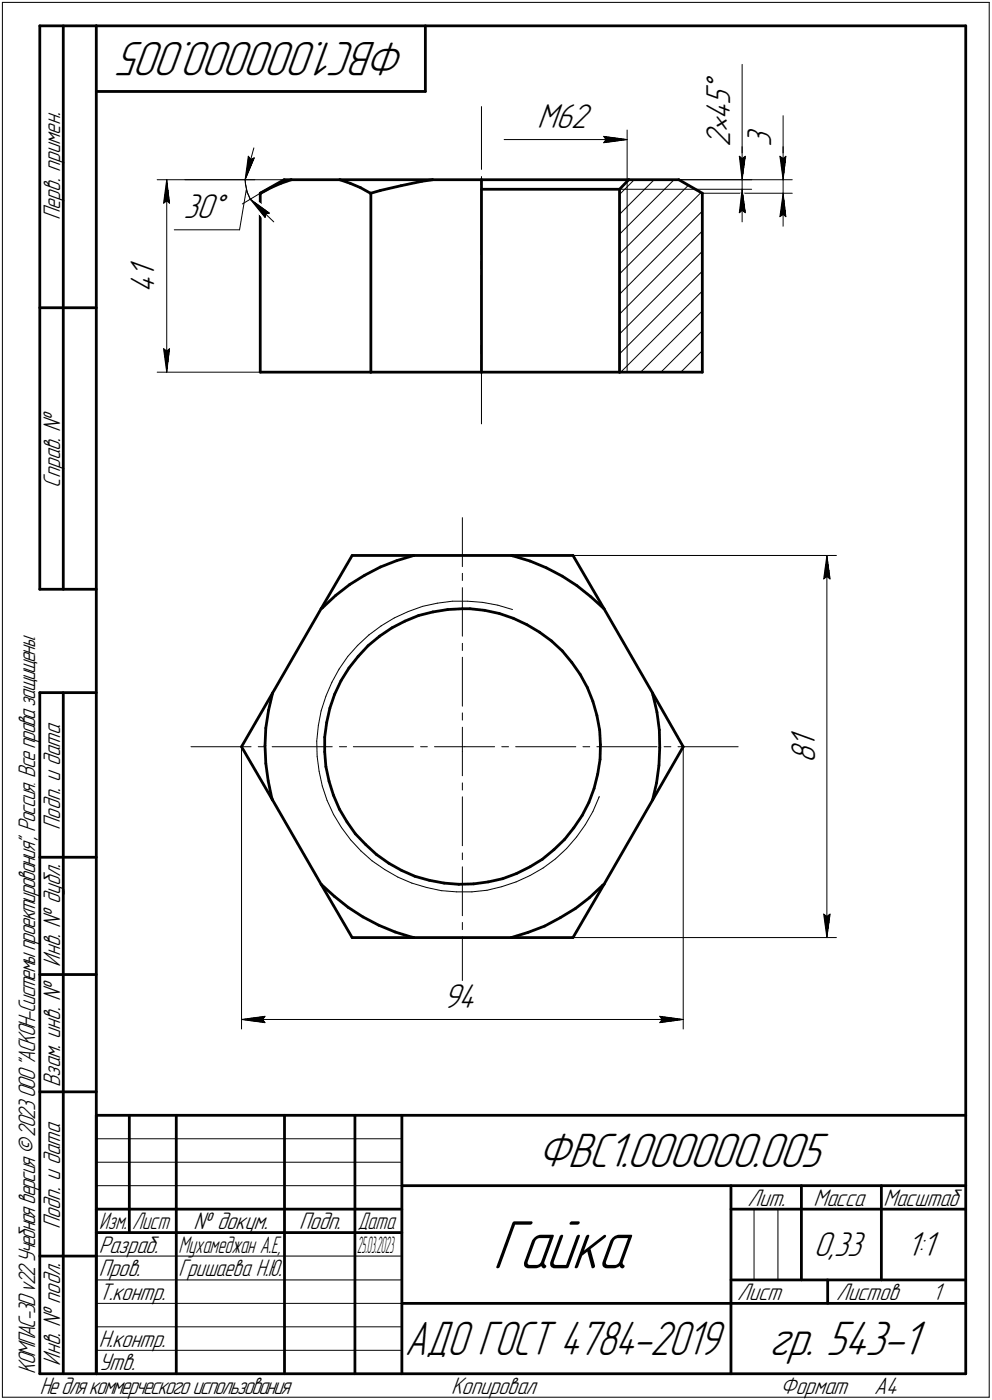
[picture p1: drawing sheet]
<svg xmlns="http://www.w3.org/2000/svg" width="211mm" height="298mm" viewBox="0 0 211 298" stroke-linecap="round" stroke-linejoin="round" font-family="sans-serif">
<defs><g id="words">
<text font-size="15.6" x="104.8" y="270.1">Гайка</text>
<g font-size="10.9">
<text x="86.7" y="9" transform="rotate(-180 86.7 9)">ФВС1.000000.005</text>
<text x="114.3" y="248.5">ФВС1.000000.005</text>
<text x="163.7" y="288.5">гр. 543-1</text>
</g>
<text font-size="10.8" x="86.1" y="288.5">АД0 ГОСТ 4784-2019</text>
<text font-size="8.5" x="155.4" y="19.6" transform="rotate(-90 155.4 19.6)">Å</text>
<g font-size="7.8">
<text x="155.4" y="22.4" transform="rotate(-90 155.4 22.4)">5</text>
<text x="114.3" y="27.2">M62</text>
<text x="155.4" y="28.1" transform="rotate(-90 155.4 28.1)">•</text>
<text x="155.4" y="25.6" transform="rotate(-90 155.4 25.6)">4</text>
<text x="155.4" y="31.3" transform="rotate(-90 155.4 31.3)">2</text>
<text x="164.1" y="31.3" transform="rotate(-90 164.1 31.3)">3</text>
<text x="39" y="46.4">30Å</text>
<text x="32.9" y="59.1" transform="rotate(-90 32.9 59.1)">1</text>
<text x="32.9" y="62.3" transform="rotate(-90 32.9 62.3)">4</text>
<text x="173.4" y="159.3" transform="rotate(-90 173.4 159.3)">1</text>
<text x="173.4" y="162.5" transform="rotate(-90 173.4 162.5)">8</text>
<text x="94.3" y="214.5">94</text>
<text x="173.2" y="267.5">0,33</text>
<text x="192.9" y="267.5">1:1</text>
</g>
<g font-size="5.4">
<text x="12.8" y="46.9" transform="rotate(-90 12.8 46.9)">Перв. примен.</text>
<text x="12.8" y="103.8" transform="rotate(-90 12.8 103.8)">Справ. !</text>
<text x="12.8" y="176.7" transform="rotate(-90 12.8 176.7)">Подп. и дата</text>
<text x="12.8" y="205.8" transform="rotate(-90 12.8 205.8)">Инв. ! дубл.</text>
<text x="12.8" y="231.6" transform="rotate(-90 12.8 231.6)">Взам. инв. !</text>
<text x="159.1" y="256.8">Лит.</text>
<text x="173.1" y="256.8">Масса</text>
<text x="188" y="256.8">Масштаб</text>
<text x="12.8" y="261.7" transform="rotate(-90 12.8 261.7)">Подп. и дата</text>
<text x="41.2" y="261.8">! докум.</text>
<text x="63.6" y="261.8">Подп.</text>
<text x="21" y="266.8">Разраб.</text>
<text x="21" y="271.8">Пров.</text>
<text x="38" y="271.8">Гришаева Н.Ю.</text>
<text x="21" y="276.8">Т.контр.</text>
<text x="156.9" y="276.8">Лист</text>
<text x="177.9" y="276.8">Листов</text>
<text x="198.4" y="276.8">1</text>
<text x="21" y="286.8">Н.контр.</text>
<text x="7.5" y="292.5" transform="rotate(-90 7.5 292.5)">КОМПАС-3Dv22Учебнаяверсия©2023ООО&quot;АСКОН-Системыпроектирования&quot;, Россия. Всеправазащищены.</text>
<text x="12.8" y="290.8" transform="rotate(-90 12.8 290.8)">Инв. ! подл.</text>
<text x="21" y="291.8">Утв.</text>
<text x="8.5" y="296.7">Недлякоммерческогоиспользования</text>
<text x="96" y="296.8">Копировал</text>
<text x="166" y="296.8">Формат</text>
<text x="186" y="296.8">A4</text>
</g>
<g font-size="5.3">
<text x="21.1" y="261.8">Изм.</text>
<text x="28.1" y="261.8">Лист</text>
<text x="76.1" y="261.8">Дата</text>
<text x="38" y="266.8">Мухамеджан А.Е,</text>
</g>
<g font-size="5.1">
<text x="76" y="266.8">2</text>
<text x="76.9" y="266.8">5.03.2023</text>
</g>
</g></defs>
<g fill="none" stroke="#000" stroke-width=".59">
<path d="M8.5 5.5v120zM8.5 5.5h12zM13.5 5.5v120zM20.5 5.5v287zM20.5 5.5h185zM20.5 19.5h70zM90.5 5.5v14zM205.5 5.5v287zM57.7 40l2.1-1zM59.8 39l2.2-.7zM60.5 38.3h1.5zM62 38.3h10.3z"/>
<path d="M72.3 38.3h19.7zM72.3 38.3l2.2 .7zM74.5 39l2.2 1zM76.7 40l2.1 1.1zM85.3 39.5l4.4-.9zM89.7 38.6l2.3-.3zM92 38.3h10.4zM102.4 38.3h31.4zM102.4 38.3v40.9zM133.8 38.3l-2 2zM133.8 38.3h10.6zM144.4 38.3l5 2.8z"/>
<path d="M55.4 41.1l5.1-2.8zM55.5 41.1h.1M55.4 41.1v38.1zM55.5 41.1l2.2-1.1zM78.8 41.1h.1M78.9 41.1v38.1zM78.9 41.1l2-.5zM80.9 40.6l4.4-1.1zM102.4 40.3h29.4zM131.8 40.3v38.9zM149.4 41.1v38.1zM8.5 65.5h12z"/>
<path d="M55.4 79.2h23.5zM78.9 79.2h23.5zM102.4 79.2h29.4zM131.8 79.2h17.6zM74.9 118.3l-6.6 11.3zM74.9 118.3h13.2zM84.4 119.4l3.7-1.1zM88.1 118.3h20.7zM108.8 118.3l.3 .1zM108.8 118.3h13.1zM109.1 118.4l3.7 1.1zM112.8 119.5l3.4 1.4z"/>
<path d="M121.9 118.3l6.6 11.3zM8.5 125.5h12zM68.3 129.6l.4-.2zM68.3 129.6l-10.3 18zM68.7 129.4l2.7-2.6zM71.4 126.8l3-2.3zM74.4 124.5l3.2-2zM76.2 139.8l-1.9 2.4zM77.6 122.5l3.3-1.8zM78.3 137.5l2.5-2zM78.3 137.5l-2.1 2.3zM80.8 135.5l2.6-1.8z"/>
<path d="M80.9 120.7l3.5-1.3zM83.4 133.7l2.8-1.5zM86.2 132.2l2.9-1.1zM89.1 131.1l3-.8zM92.1 130.3l3.1-.5zM95.2 129.8l3.2-.2zM98.4 129.6h1.6zM100 129.6l3.1 .4zM103.1 130l3.2 .6zM106.3 130.6l2.9 1.1zM109.2 131.7l2.9 1.3zM112.1 133l2.7 1.6z"/>
<path d="M114.8 134.6l2.5 1.9zM116.2 120.9l3.4 1.8zM117.3 136.5l2.3 2.1zM119.6 122.7l3.2 2zM119.6 138.6l2.1 2.5zM122.8 124.7l2.9 2.4zM125.7 127.1l2.8 2.5zM128.5 129.6l10.4 18zM8.5 147.5v145zM8.5 147.5h12zM13.5 147.5v145zM51.4 159l6.6 11.3z"/>
<path d="M56.4 158.7l.2 3.9zM56.6 155l-.2 3.7zM57.1 151.2l-.5 3.8zM58 147.6l-.9 3.6zM58 147.6l-6.6 11.4zM69.1 157v3.1zM69.5 153.8l-.4 3.2zM70.2 150.8l-.7 3zM71.2 147.8l-1 3zM72.6 144.9l-1.4 2.9zM74.3 142.2l-1.7 2.7zM121.7 141.1l1.7 2.5z"/>
<path d="M123.4 143.6l1.6 2.8zM125 146.4l1.2 3zM126.2 149.4l.8 2.9zM127 152.3l.6 3.1zM127.6 155.4l.2 3.2zM127.8 158.6l-.1 3.1zM138.9 147.6v.4zM138.9 147.6l6.5 11.4zM138.9 148l.9 3.6zM139.8 151.6l.5 3.8zM140.3 155.4l.1 3.8zM140.4 159.2l-.2 3.8z"/>
<path d="M145.4 159l-6.5 11.3zM56.6 162.6l.5 3.7zM57.1 166.3l.7 3.6zM57.8 169.9l.2 .4zM58 170.3l10.3 18zM69.1 160.1l.2 3.1zM69.3 163.2l.7 3.2zM70 166.4l1 2.9zM71 169.3l1.2 3zM72.2 172.3l1.6 2.7zM73.8 175l1.8 2.5zM75.6 177.5l2.2 2.3z"/>
<path d="M77.8 179.8l2.3 2.1zM122.1 176.3l-2 2.4zM123.9 173.7l-1.8 2.6zM125.3 170.9l-1.4 2.8zM126.4 167.9l-1.1 3zM127.2 164.8l-.8 3.1zM127.7 161.7l-.5 3.1zM138.9 170.3l-10.4 18zM139.7 166.7l-.8 3.6zM140.2 163l-.5 3.7zM8.5 182.5h12zM68.3 188.3l2.8 2.5z"/>
<path d="M68.3 188.3l6.6 11.3zM71.1 190.8l3 2.4zM74.1 193.2l3.1 2zM74.9 199.6h13.2zM77.2 195.2l3.4 1.8zM80.1 181.9l2.6 1.9zM80.6 197l3.5 1.5zM82.7 183.8l2.7 1.5zM84.1 198.5l3.5 1.1zM85.4 185.3l2.9 1.3zM87.6 199.6h.5zM88.1 199.6h20.7z"/>
<path d="M88.3 186.6l3.1 .9zM91.4 187.5l3.1 .5zM94.5 188l3.1 .3zM97.6 188.3l3.2-.1zM100.8 188.2l3.1-.4zM103.9 187.8l3-.7zM106.9 187.1l3-1.1zM108.8 199.6l3.6-1.1zM108.8 199.6h13.1zM109.9 186l2.9-1.4zM112.4 198.5l3.5-1.3zM112.8 184.6l2.6-1.6z"/>
<path d="M115.4 183l2.5-2.1zM115.9 197.2l3.3-1.8zM117.9 180.9l2.2-2.2zM119.2 195.4l3.2-1.9zM122.4 193.5l3-2.3zM125.4 191.2l2.8-2.6zM128.2 188.6l.3-.3zM128.5 188.3l-6.6 11.3zM8.5 207.5h12zM8.5 232.5h12zM20.5 237.5h185zM20.5 237.5v55z"/>
<path d="M27.5 237.5v25zM37.5 237.5v55zM60.5 237.5v55zM75.5 237.5v55zM85.5 237.5v55zM20.5 257.5h65zM85.5 252.5h120zM155.5 252.5v40zM155.5 257.5h15zM170.5 252.5v20zM170.5 257.5h35zM187.5 252.5v20z"/>
<path d="M8.5 267.5h12zM20.5 262.5h65zM85.5 277.5h70zM155.5 277.5h50zM155.5 272.5h50zM176.1 272.5v5zM8.5 292.5h12zM20.5 292.5h185z"/>
</g>
<g fill="none" stroke="#000" stroke-width=".21">
<path d="M.5 .5v297zM.5 .5h210zM157.9 13.7v19.6zM210.5 .5v297zM33.4 38.3h27.1zM35.5 38.3l.6 5zM35.5 38.3l-.7 5zM35.5 38.3v40.9zM39.4 38.3h14.8zM52.2 38.3v.9zM52.2 39.2l.4 1.7zM52.8 33.3l.5 .7z"/>
<path d="M52.8 33.3l-.6 5zM53.3 34l.8-.4zM54 31.5l-1.8 6.8zM54.1 33.6l-1.9 4.7zM102.4 37.6v1.6zM102.4 22.7v13.4zM107.3 29.7h26.1zM128.4 30.4l5-.7zM128.4 29l.5 .7zM128.4 29l5 .7zM128.9 29.7l-.5 .7zM133.4 38.6v40.6z"/>
<path d="M133.4 27.7v10.9zM144.4 38.3h15.5zM144.4 38.3h24.2zM146.5 39.5l-14.7 14.6zM157.3 33.3l.6 .5zM157.3 33.3l.6 5zM157.9 33.3v5zM157.9 33.8l.7-.5zM157.9 31.2v7.1zM157.9 38.3v2zM158.6 33.3l-.7 5zM165.9 33.3l.7 .5z"/>
<path d="M165.9 33.3l.7 5zM166.6 33.3v5zM166.6 24.6v8.7zM166.6 33.8l.6-.5zM166.6 31.2v7.1zM166.6 38.3v2.8zM167.2 33.3l-.6 5zM34.8 43.3l.7-.5zM35.5 42.8l.6 .5zM37.1 48.9h13.9zM51.6 43.4l3.8-2.3zM52.4 40.4l-1.4 8.5z"/>
<path d="M52.6 40.9l.7 1.5zM53.3 42.4l3.1 3.9zM53.3 42.4l4 3zM53.3 42.4l5 4.8zM56.5 45.6l-.1 .7zM56.5 45.6l.8-.2zM102.4 58.8v13.4zM102.4 55.6v1.6zM102.4 40.7v13.4zM131.8 58.3l17.4-17.3zM131.8 49.9l11.6-11.6zM131.8 45.6l7.4-7.3z"/>
<path d="M131.8 41.4l3.2-3.1zM131.8 40.3h28.1zM149.4 49.2l-17.6 17.7zM149.4 45l-17.6 17.7zM149.4 41.1h19.2zM157.3 45.3l.6-.5zM157.9 40.3l-.6 5zM157.9 44.8l.7 .5zM157.9 40.3l.7 5zM157.9 40.3v6.9zM165.9 46.1l.7-.5zM166.6 41.1l-.7 5z"/>
<path d="M166.6 45.6l.6 .5zM166.6 41.1l.6 5zM166.6 41.1v7.1zM33.4 79.2h22zM34.8 74.3l.7 4.9zM34.8 74.3l.7 .5zM35.5 74.8l.6-.5zM36.1 74.3l-.6 4.9zM102.4 76.8v13.5zM102.4 73.7v1.6zM131.8 75.4l17.6-17.7zM131.8 71.1l17.6-17.6z"/>
<path d="M132.1 79.2l17.3-17.2zM136.3 79.2l13.1-13zM144.9 79.2l4.5-4.5zM149.1 79.2l.3-.3zM149.4 70.4l-8.8 8.8zM98.4 110.2v10.4zM98.4 118.3h79.6zM175.9 118.3l.7 5zM175.9 118.3l-.6 5zM175.9 118.3v81.3zM74 139.8l-1.9 2.7zM76.1 137.4l2.4-2.2z"/>
<path d="M76.1 137.4l-2.1 2.4zM78.5 135.2l2.6-1.9zM81.1 133.3l2.8-1.7zM83.9 131.6l3-1.4zM86.9 130.2l3-1.1zM89.9 129.1l3.1-.7zM93 128.4l3.3-.4zM96.3 128h3.2zM98.4 122.1v1.5zM98.4 125.1v10.4zM98.4 137v1.5zM98.4 140v10.4z"/>
<path d="M99.5 128l3.2 .3zM102.7 128.3l3.2 .6zM105.9 128.9l3.2 .9zM175.3 123.3l.6-.5zM175.9 122.8l.7 .5zM40.6 159h12.8zM51.4 159v60.1zM54.9 159h1.6zM57.9 159h12.8zM67.4 157.8l.1 3.2zM67.7 154.5l-.3 3.3zM68.3 151.4l-.6 3.1z"/>
<path d="M69.3 148.3l-1 3.1zM70.6 145.3l-1.3 3zM72.1 142.5l-1.5 2.8zM72.2 159h1.5zM75.2 159h12.8zM89.5 159h1.4zM92.5 159h6.4zM98.4 151.8v1.5zM98.4 154.9v5.1zM98.9 159h6.3zM106.8 159h1.4zM109.7 159h12.8z"/>
<path d="M124 159h1.5zM127 159h12.8zM141.3 159h1.4zM144.3 159h12.8zM145.4 159v60.1zM67.5 161l.4 3.3zM67.9 164.3l.7 3.1zM68.6 167.4l1 3zM69.6 170.4l1.4 3zM71 173.4l1.6 2.8zM72.6 176.2l2 2.6zM74.6 178.8l2.2 2.4z"/>
<path d="M98.4 169.7v10.4zM98.4 166.7v1.5zM98.4 160v5.2zM122.7 178.2l-2.1 2.5zM124.5 175.6l-1.8 2.6zM126.2 172.8l-1.7 2.8zM127.4 169.8l-1.2 3zM127.5 169.6l-.1 .2zM76.8 181.2l2.4 2.1zM79.2 183.3l2.7 1.9zM81.9 185.2l2.8 1.6zM84.7 186.8l2.9 1.2z"/>
<path d="M87.6 188l3.2 1zM90.8 189l3.1 .7zM93.9 189.7l3.2 .2zM97.1 189.9h3.3zM98.4 199.5v10.3zM98.4 196.4v1.6zM98.4 184.6v10.4zM98.4 181.6v1.4zM98.4 199.6h79.6zM100.4 189.9l3.2-.3zM103.6 189.6l3.2-.8zM106.8 188.8l3-1z"/>
<path d="M109.8 187.8l3-1.4zM112.8 186.4l2.8-1.6zM115.6 184.8l2.6-1.9zM118.2 182.9l2.4-2.2zM175.3 194.6l.6 5zM175.3 194.6l.6 .6zM175.9 195.2l.7-.6zM176.6 194.6l-.7 5zM51.4 217.1l5-.7zM51.4 217.1l5 .7zM51.4 217.1h94zM55.9 217.1l.5 .7z"/>
<path d="M56.4 216.4l-.5 .7zM140.4 217.8l5-.7zM140.4 216.4l.5 .7zM140.4 216.4l5 .7zM140.9 217.1l-.5 .7zM20.5 247.5h65zM20.5 252.5h65zM20.5 242.5h65zM160.4 257.5v15zM165.5 257.5v15zM20.5 267.5h65zM20.5 272.5h65z"/>
<path d="M20.5 277.5h65zM.5 297.5h210zM20.5 282.5h65zM20.5 287.5h65z"/>
</g>
<g fill="#fff" stroke="#fff" stroke-width=".21">
<path d="M27.3 55.2h7.2zM27.3 55.3h7.2zM27.3 55.4h7.2zM27.3 55.5h7.2zM27.3 55.5h7.2zM27.3 55.6h7.2zM27.3 55.7h7.2zM27.3 55.8h7.2zM27.3 55.9h7.2zM27.3 56h7.2zM27.3 56h7.2zM27.3 56.1h7.2zM27.3 56.2h7.2zM27.3 56.3h7.2zM27.3 56.4h7.2zM27.3 56.5h7.2zM27.3 56.6h7.2zM27.3 56.6h7.2zM27.3 56.7h7.2zM27.3 56.8h7.2zM27.3 56.9h7.2zM27.3 57h7.2zM27.3 57.1h7.2zM27.3 57.1h7.2zM27.3 57.2h7.2zM27.3 57.3h7.2zM27.3 57.4h7.2zM27.3 57.5h7.2zM27.3 57.6h7.2zM27.3 57.7h7.2zM27.3 57.7h7.2zM27.3 57.8h7.2zM27.3 57.9h7.2zM27.3 58h7.2zM27.3 58.1h7.2zM27.3 58.2h7.2zM27.3 58.3h7.2zM27.3 58.3h7.2zM27.3 58.4h7.2zM27.3 58.5h7.2zM27.3 58.6h7.2zM27.3 58.7h7.2zM27.3 58.8h7.2zM27.3 58.8h7.2zM27.3 58.9h7.2zM27.3 59h7.2zM27.3 59.1h7.2zM27.3 59.2h7.2zM27.3 59.3h7.2zM27.3 59.4h7.2zM27.3 59.4h7.2zM27.3 59.5h7.2zM27.3 59.6h7.2zM27.3 59.7h7.2zM27.3 59.8h7.2zM27.3 59.9h7.2zM27.3 59.9h7.2zM27.3 60h7.2zM27.3 60.1h7.2zM27.3 60.2h7.2zM27.3 60.3h7.2zM27.3 60.4h7.2zM27.3 60.5h7.2zM27.3 60.5h7.2zM27.3 60.6h7.2zM27.3 60.7h7.2zM27.3 60.8h7.2zM27.3 60.9h7.2zM27.3 61h7.2zM27.3 61h7.2zM27.3 61.1h7.2zM27.3 61.2h7.2zM27.3 61.3h7.2zM27.3 61.4h7.2zM27.3 61.5h7.2zM27.3 61.6h7.2zM27.3 61.6h7.2zM27.3 61.7h7.2zM27.3 61.8h7.2zM27.3 61.9h7.2zM27.3 62h7.2zM27.3 62.1h7.2zM27.3 62.1h7.2zM27.3 62.2h7.2z"/>
<path d="M34.2 73.7h2.5zM34.3 73.8h2.4zM34.3 73.9h2.4zM34.3 74h2.4zM34.3 74.1h2.4zM34.3 74.2h2.4zM34.3 74.3h2.4zM34.3 74.3h2.4zM34.4 74.4h2.2zM34.4 74.5h2.2zM34.4 74.6h2.2zM34.4 74.7h2.2zM34.4 74.8h2.2zM34.4 74.8h2.2zM34.4 74.9h2.2zM34.5 75h2zM34.5 75.1h2zM34.5 75.2h2zM34.5 75.3h2zM34.5 75.4h2zM34.5 75.4h2zM34.5 75.5h2zM34.5 75.6h1.9zM34.5 75.7h1.9zM34.5 75.8h1.9zM34.5 75.9h1.9zM34.5 75.9h1.9zM34.5 76h1.9zM34.5 76.1h1.9zM34.5 76.2h1.9zM34.6 76.3h1.7zM34.6 76.4h1.7zM34.6 76.5h1.7zM34.6 76.5h1.7zM34.6 76.6h1.7zM34.6 76.7h1.7zM34.6 76.8h1.7zM34.7 76.9h1.5zM34.7 77h1.5zM34.7 77h1.5zM34.7 77.1h1.5zM34.7 77.2h1.5zM34.7 77.3h1.5zM34.7 77.4h1.5zM34.7 77.5h1.5zM34.8 77.6h1.4zM34.8 77.6h1.4zM34.9 77.7h1.2zM34.9 77.8h1.2zM35 77.9h1.1zM35 78h1zM35 78.1h1zM35.1 78.1h.8zM35.1 78.2h.8zM35.1 78.3h.8zM35.1 78.4h.7zM35.2 78.5h.6zM35.2 78.6h.6zM35.2 78.7h.5zM35.3 78.7h.4zM35.3 78.8h.3zM35.4 78.9h.2zM35.4 79h.2z"/>
<path d="M35.4 38.5h.2zM35.4 38.6h.2zM35.3 38.7h.3zM35.3 38.8h.4zM35.2 38.9h.5zM35.2 38.9h.6zM35.2 39h.6zM35.1 39.1h.7zM35.1 39.2h.8zM35.1 39.3h.8zM35.1 39.4h.8zM35 39.5h1zM35 39.5h1zM35 39.6h1.1zM34.9 39.7h1.2zM34.9 39.8h1.2zM34.8 39.9h1.4zM34.8 40h1.4zM34.7 40h1.5zM34.7 40.1h1.5zM34.7 40.2h1.5zM34.7 40.3h1.5zM34.7 40.4h1.5zM34.7 40.5h1.5zM34.7 40.6h1.5zM34.7 40.6h1.5zM34.6 40.7h1.7zM34.6 40.8h1.7zM34.6 40.9h1.7zM34.6 41h1.7zM34.6 41.1h1.7zM34.6 41.1h1.7zM34.6 41.2h1.7zM34.5 41.3h1.9zM34.5 41.4h1.9zM34.5 41.5h1.9zM34.5 41.6h1.9zM34.5 41.7h1.9zM34.5 41.7h1.9zM34.5 41.8h1.9zM34.5 41.9h1.9zM34.5 42h2zM34.5 42.1h2zM34.5 42.2h2zM34.5 42.2h2zM34.5 42.3h2zM34.5 42.4h2zM34.5 42.5h2zM34.4 42.6h2.2zM34.4 42.7h2.2zM34.4 42.8h2.2zM34.4 42.8h2.2zM34.4 42.9h2.2zM34.4 43h2.2zM34.4 43.1h2.2zM34.3 43.2h2.4zM34.3 43.3h2.4zM34.3 43.3h2.4zM34.3 43.4h2.4zM34.3 43.5h2.4zM34.3 43.6h2.4zM34.3 43.7h2.4z"/>
<path d="M39 40.6h9.9zM39 40.7h9.9zM39 40.8h9.9zM39 40.9h9.9zM39 41h9.9zM39 41.1h9.9zM39 41.1h9.9zM39 41.2h9.9zM39 41.3h9.9zM39 41.4h9.9zM39 41.5h9.9zM39 41.6h9.9zM39 41.7h9.9zM39 41.7h9.9zM39 41.8h9.9zM39 41.9h9.9zM39 42h9.9zM39 42.1h9.9zM39 42.2h9.9zM39 42.2h9.9zM39 42.3h9.9zM39 42.4h9.9zM39 42.5h9.9zM39 42.6h9.9zM39 42.7h9.9zM39 42.8h9.9zM39 42.8h9.9zM39 42.9h9.9zM39 43h9.9zM39 43.1h9.9zM39 43.2h9.9zM39 43.3h9.9zM39 43.3h9.9zM39 43.4h9.9zM39 43.5h9.9zM39 43.6h9.9zM39 43.7h9.9zM39 43.8h9.9zM39 43.9h9.9zM39 43.9h9.9zM39 44h9.9zM39 44.1h9.9zM39 44.2h9.9zM39 44.3h9.9zM39 44.4h9.9zM39 44.4h9.9zM39 44.5h9.9zM39 44.6h9.9zM39 44.7h9.9zM39 44.8h9.9zM39 44.9h9.9zM39 45h9.9zM39 45h9.9zM39 45.1h9.9zM39 45.2h9.9zM39 45.3h9.9zM39 45.4h9.9zM39 45.5h9.9zM39 45.6h9.9zM39 45.6h9.9zM39 45.7h9.9zM39 45.8h9.9zM39 45.9h9.9zM39 46h9.9zM39 46.1h9.9zM39 46.1h9.9zM39 46.2h9.9zM39 46.3h9.9zM39 46.4h9.9zM39 46.5h9.9zM39 46.6h9.9zM39 46.7h9.9zM39 46.7h9.9zM39 46.8h9.9zM39 46.9h9.9zM39 47h9.9zM39 47.1h9.9zM39 47.2h9.9zM39 47.2h9.9zM39 47.3h9.9zM39 47.4h9.9zM39 47.5h9.9zM39 47.6h9.9zM39 47.7h9.9zM39 47.8h9.9zM39 47.8h9.9z"/>
<path d="M53.3 42.5h.2zM53.3 42.6h.5zM53.4 42.7h.5zM53.4 42.8h.8zM53.5 42.8h.9zM53.5 42.9h1.1zM53.5 43h1.4zM53.6 43.1h1.4zM53.6 43.2h1.6zM53.7 43.3h1.6zM53.7 43.3h1.7zM53.8 43.4h1.7zM53.8 43.5h1.8zM53.8 43.6h1.9zM53.8 43.7h2.1zM53.8 43.8h2.2zM53.9 43.9h2.1zM53.9 43.9h2.3zM54 44h2.3zM54 44.1h2.4zM54 44.2h2.6zM54.1 44.3h2.5zM54.2 44.4h2.5zM54.3 44.4h2.6zM54.4 44.5h2.6zM54.4 44.6h2.7zM54.4 44.7h2.8zM54.5 44.8h2.8zM54.6 44.9h2.8zM54.7 45h2.9zM54.7 45h3zM54.8 45.1h2.9zM54.9 45.2h3zM54.9 45.3h3.1zM55 45.4h3.1zM55 45.5h3zM55.1 45.6h2.8zM55.2 45.6h2.6zM55.3 45.7h2.4zM55.4 45.8h2.3zM55.4 45.9h2.2zM55.5 46h2zM55.5 46.1h1.9zM55.6 46.1h1.7zM55.7 46.2h1.5zM55.7 46.3h1.4zM55.8 46.4h1.3zM55.9 46.5h1.1zM56 46.6h.9zM56 46.7h.8zM56 46.7h.7zM56.1 46.8h.5zM56.2 46.9h.4zM56.3 47h.2z"/>
<path d="M52.5 32.7h.3zM52.5 32.8h.6zM52.5 32.9h.9zM52.5 32.9h1.2zM52.5 33h1.5zM52.5 33.1h1.8zM52.4 33.2h2.2zM52.4 33.3h2.5zM52.4 33.4h2.5zM52.4 33.4h2.5zM52.4 33.5h2.4zM52.4 33.6h2.4zM52.3 33.7h2.4zM52.3 33.8h2.4zM52.3 33.9h2.3zM52.3 34h2.3zM52.3 34h2.3zM52.3 34.1h2.2zM52.2 34.2h2.3zM52.2 34.3h2.2zM52.2 34.4h2.2zM52.2 34.5h2.2zM52.2 34.5h2.2zM52.2 34.6h2.1zM52.2 34.7h2.1zM52.2 34.8h2.1zM52.2 34.9h2zM52.2 35h2zM52.2 35.1h1.9zM52.2 35.1h1.9zM52.2 35.2h1.8zM52.1 35.3h1.9zM52.1 35.4h1.9zM52.1 35.5h1.8zM52.1 35.6h1.8zM52.1 35.6h1.7zM52.1 35.7h1.7zM52 35.8h1.8zM52 35.9h1.8zM52 36h1.7zM52 36.1h1.7zM52 36.2h1.7zM52 36.2h1.6zM51.9 36.3h1.7zM52 36.4h1.5zM52 36.5h1.5zM52 36.6h1.4zM52 36.7h1.4zM52 36.7h1.3zM52 36.8h1.3zM52 36.9h1.3zM52.1 37h1.1zM52.1 37.1h1zM52.1 37.2h1zM52.1 37.3h.9zM52.1 37.3h.8zM52.1 37.4h.7zM52.1 37.5h.6zM52.1 37.6h.6zM52.2 37.7h.5zM52.2 37.8h.4zM52.2 37.8h.3zM52.2 37.9h.3zM52.2 38h.2zM52.2 38.1h.1z"/>
<path d="M149.7 15.7h7.3zM149.7 15.7h7.3zM149.7 15.8h7.3zM149.7 15.9h7.3zM149.7 16h7.3zM149.7 16.1h7.3zM149.7 16.2h7.3zM149.7 16.3h7.3zM149.7 16.3h7.3zM149.7 16.4h7.3zM149.7 16.5h7.3zM149.7 16.6h7.3zM149.7 16.7h7.3zM149.7 16.8h7.3zM149.7 16.8h7.3zM149.7 16.9h7.3zM149.7 17h7.3zM149.7 17.1h7.3zM149.7 17.2h7.3zM149.7 17.3h7.3zM149.7 17.4h7.3zM149.7 17.4h7.3zM149.7 17.5h7.3zM149.7 17.6h7.3zM149.7 17.7h7.3zM149.7 17.8h7.3zM149.7 17.9h7.3zM149.7 17.9h7.3zM149.7 18h7.3zM149.7 18.1h7.3zM149.7 18.2h7.3zM149.7 18.3h7.3zM149.7 18.4h7.3zM149.7 18.5h7.3zM149.7 18.5h7.3zM149.7 18.6h7.3zM149.7 18.7h7.3zM149.7 18.8h7.3zM149.7 18.9h7.3zM149.7 19h7.3zM149.7 19h7.3zM149.7 19.1h7.3zM149.7 19.2h7.3zM149.7 19.3h7.3zM149.7 19.4h7.3zM149.7 19.5h7.3zM149.7 19.6h7.3zM149.7 19.6h7.3zM149.7 19.7h7.3zM149.7 19.8h7.3zM149.7 19.9h7.3zM149.7 20h7.3zM149.7 20.1h7.3zM149.7 20.2h7.3zM149.7 20.2h7.3zM149.7 20.3h7.3zM149.7 20.4h7.3zM149.7 20.5h7.3zM149.7 20.6h7.3zM149.7 20.7h7.3zM149.7 20.7h7.3zM149.7 20.8h7.3zM149.7 20.9h7.3zM149.7 21h7.3zM149.7 21.1h7.3zM149.7 21.2h7.3zM149.7 21.3h7.3zM149.7 21.3h7.3zM149.7 21.4h7.3zM149.7 21.5h7.3zM149.7 21.6h7.3zM149.7 21.7h7.3zM149.7 21.8h7.3zM149.7 21.8h7.3zM149.7 21.9h7.3zM149.7 22h7.3zM149.7 22.1h7.3zM149.7 22.2h7.3zM149.7 22.3h7.3zM149.7 22.4h7.3zM149.7 22.4h7.3zM149.7 22.5h7.3zM149.7 22.6h7.3zM149.7 22.7h7.3zM149.7 22.8h7.3zM149.7 22.9h7.3zM149.7 22.9h7.3zM149.7 23h7.3zM149.7 23.1h7.3zM149.7 23.2h7.3zM149.7 23.3h7.3zM149.7 23.4h7.3zM149.7 23.5h7.3zM149.7 23.5h7.3zM149.7 23.6h7.3zM149.7 23.7h7.3zM149.7 23.8h7.3zM149.7 23.9h7.3zM149.7 24h7.3zM149.7 24h7.3zM149.7 24.1h7.3zM149.7 24.2h7.3zM149.7 24.3h7.3zM149.7 24.4h7.3zM149.7 24.5h7.3zM149.7 24.6h7.3zM149.7 24.6h7.3zM149.7 24.7h7.3zM149.7 24.8h7.3zM149.7 24.9h7.3zM149.7 25h7.3zM149.7 25.1h7.3zM149.7 25.1h7.3zM149.7 25.2h7.3zM149.7 25.3h7.3zM149.7 25.4h7.3zM149.7 25.5h7.3zM149.7 25.6h7.3zM149.7 25.7h7.3zM149.7 25.7h7.3zM149.7 25.8h7.3zM149.7 25.9h7.3zM149.7 26h7.3zM149.7 26.1h7.3zM149.7 26.2h7.3zM149.7 26.2h7.3zM149.7 26.3h7.3zM149.7 26.4h7.3zM149.7 26.5h7.3zM149.7 26.6h7.3zM149.7 26.7h7.3zM149.7 26.8h7.3zM149.7 26.8h7.3zM149.7 26.9h7.3zM149.7 27h7.3zM149.7 27.1h7.3zM149.7 27.2h7.3zM149.7 27.3h7.3zM149.7 27.3h7.3zM149.7 27.4h7.3zM149.7 27.5h7.3zM149.7 27.6h7.3zM149.7 27.7h7.3zM149.7 27.8h7.3zM149.7 27.9h7.3zM149.7 27.9h7.3zM149.7 28h7.3zM149.7 28.1h7.3zM149.7 28.2h7.3zM149.7 28.3h7.3zM149.7 28.4h7.3zM149.7 28.4h7.3zM149.7 28.5h7.3zM149.7 28.6h7.3zM149.7 28.7h7.3zM149.7 28.8h7.3zM149.7 28.9h7.3zM149.7 29h7.3zM149.7 29h7.3zM149.7 29.1h7.3zM149.7 29.2h7.3zM149.7 29.3h7.3zM149.7 29.4h7.3zM149.7 29.5h7.3zM149.7 29.5h7.3zM149.7 29.6h7.3zM149.7 29.7h7.3zM149.7 29.8h7.3zM149.7 29.9h7.3zM149.7 30h7.3zM149.7 30.1h7.3zM149.7 30.1h7.3zM149.7 30.2h7.3zM149.7 30.3h7.3zM149.7 30.4h7.3zM149.7 30.5h7.3zM149.7 30.6h7.3zM149.7 30.6h7.3zM149.7 30.7h7.3zM149.7 30.8h7.3zM149.7 30.9h7.3zM149.7 31h7.3zM149.7 31.1h7.3zM149.7 31.2h7.3z"/>
<path d="M157.8 40.6h.3zM157.8 40.6h.3zM157.8 40.7h.4zM157.7 40.8h.5zM157.7 40.9h.5zM157.6 41h.6zM157.6 41.1h.6zM157.6 41.1h.7zM157.6 41.2h.7zM157.6 41.3h.8zM157.6 41.4h.8zM157.5 41.5h.9zM157.5 41.6h1zM157.4 41.7h1.1zM157.4 41.7h1.2zM157.4 41.8h1.2zM157.3 41.9h1.4zM157.3 42h1.4zM157.2 42.1h1.5zM157.2 42.2h1.5zM157.2 42.2h1.5zM157.2 42.3h1.5zM157.2 42.4h1.5zM157.2 42.5h1.5zM157.2 42.6h1.5zM157.2 42.7h1.5zM157.1 42.8h1.7zM157.1 42.8h1.7zM157.1 42.9h1.7zM157.1 43h1.7zM157.1 43.1h1.7zM157.1 43.2h1.7zM157.1 43.3h1.7zM157.1 43.3h1.8zM157.1 43.4h1.8zM157.1 43.5h1.8zM157.1 43.6h1.8zM157.1 43.7h1.8zM157.1 43.8h1.8zM157.1 43.9h1.8zM157 43.9h1.9zM157 44h2zM157 44.1h2zM157 44.2h2zM157 44.3h2zM157 44.4h2zM157 44.4h2zM157 44.5h2zM156.9 44.6h2.2zM156.9 44.7h2.2zM156.9 44.8h2.2zM156.9 44.9h2.2zM156.9 45h2.2zM156.9 45h2.2zM156.9 45.1h2.2zM156.8 45.2h2.4zM156.8 45.3h2.4zM156.8 45.4h2.4zM156.8 45.5h2.4zM156.8 45.6h2.4zM156.8 45.6h2.4zM156.8 45.7h2.4z"/>
<path d="M156.7 32.8h2.5zM156.8 32.9h2.4zM156.8 32.9h2.4zM156.8 33h2.4zM156.8 33.1h2.4zM156.8 33.2h2.4zM156.8 33.3h2.4zM156.8 33.4h2.4zM156.9 33.4h2.2zM156.9 33.5h2.2zM156.9 33.6h2.2zM156.9 33.7h2.2zM156.9 33.8h2.2zM156.9 33.9h2.2zM156.9 34h2.2zM157 34h2zM157 34.1h2zM157 34.2h2zM157 34.3h2zM157 34.4h2zM157 34.5h2zM157 34.5h2zM157 34.6h1.9zM157.1 34.7h1.8zM157.1 34.8h1.8zM157.1 34.9h1.8zM157.1 35h1.8zM157.1 35.1h1.8zM157.1 35.1h1.8zM157.1 35.2h1.8zM157.1 35.3h1.7zM157.1 35.4h1.7zM157.1 35.5h1.7zM157.1 35.6h1.7zM157.1 35.6h1.7zM157.1 35.7h1.7zM157.1 35.8h1.7zM157.2 35.9h1.5zM157.2 36h1.5zM157.2 36.1h1.5zM157.2 36.2h1.5zM157.2 36.2h1.5zM157.2 36.3h1.5zM157.2 36.4h1.5zM157.2 36.5h1.5zM157.3 36.6h1.4zM157.3 36.7h1.4zM157.4 36.7h1.2zM157.4 36.8h1.2zM157.4 36.9h1.1zM157.5 37h1zM157.5 37.1h.9zM157.6 37.2h.8zM157.6 37.3h.8zM157.6 37.3h.7zM157.6 37.4h.7zM157.6 37.5h.6zM157.6 37.6h.6zM157.7 37.7h.5zM157.7 37.8h.5zM157.8 37.8h.4zM157.8 37.9h.3zM157.8 38h.3z"/>
<path d="M158.5 26.7h7.1zM158.5 26.8h7.1zM158.5 26.8h7.1zM158.5 26.9h7.1zM158.5 27h7.1zM158.5 27.1h7.1zM158.5 27.2h7.1zM158.5 27.3h7.1zM158.5 27.3h7.1zM158.5 27.4h7.1zM158.5 27.5h7.1zM158.5 27.6h7.1zM158.5 27.7h7.1zM158.5 27.8h7.1zM158.5 27.9h7.1zM158.5 27.9h7.1zM158.5 28h7.1zM158.5 28.1h7.1zM158.5 28.2h7.1zM158.5 28.3h7.1zM158.5 28.4h7.1zM158.5 28.4h7.1zM158.5 28.5h7.1zM158.5 28.6h7.1zM158.5 28.7h7.1zM158.5 28.8h7.1zM158.5 28.9h7.1zM158.5 29h7.1zM158.5 29h7.1zM158.5 29.1h7.1zM158.5 29.2h7.1zM158.5 29.3h7.1zM158.5 29.4h7.1zM158.5 29.5h7.1zM158.5 29.5h7.1zM158.5 29.6h7.1zM158.5 29.7h7.1zM158.5 29.8h7.1zM158.5 29.9h7.1zM158.5 30h7.1zM158.5 30.1h7.1zM158.5 30.1h7.1zM158.5 30.2h7.1zM158.5 30.3h7.1zM158.5 30.4h7.1zM158.5 30.5h7.1zM158.5 30.6h7.1zM158.5 30.6h7.1zM158.5 30.7h7.1zM158.5 30.8h7.1zM158.5 30.9h7.1zM158.5 31h7.1zM158.5 31.1h7.1zM158.5 31.2h7.1z"/>
<path d="M165.4 32.8h2.4zM165.4 32.9h2.4zM165.4 32.9h2.4zM165.4 33h2.4zM165.4 33.1h2.4zM165.4 33.2h2.4zM165.4 33.3h2.4zM165.4 33.4h2.4zM165.5 33.4h2.2zM165.5 33.5h2.2zM165.5 33.6h2.2zM165.5 33.7h2.2zM165.5 33.8h2.2zM165.5 33.9h2.2zM165.5 34h2.2zM165.6 34h2zM165.6 34.1h2zM165.6 34.2h2zM165.6 34.3h2zM165.6 34.4h2zM165.6 34.5h2zM165.6 34.5h2zM165.6 34.6h2zM165.7 34.7h1.9zM165.7 34.8h1.9zM165.7 34.9h1.9zM165.7 35h1.9zM165.7 35.1h1.9zM165.7 35.1h1.9zM165.7 35.2h1.9zM165.8 35.3h1.7zM165.8 35.4h1.7zM165.8 35.5h1.7zM165.8 35.6h1.7zM165.8 35.6h1.7zM165.8 35.7h1.7zM165.8 35.8h1.7zM165.9 35.9h1.5zM165.9 36h1.5zM165.9 36.1h1.5zM165.9 36.2h1.5zM165.9 36.2h1.5zM165.9 36.3h1.5zM165.9 36.4h1.5zM165.9 36.5h1.4zM165.9 36.6h1.4zM165.9 36.7h1.4zM166 36.7h1.2zM166 36.8h1.2zM166.1 36.9h1.1zM166.1 37h1zM166.1 37.1h1zM166.2 37.2h.8zM166.2 37.3h.8zM166.3 37.3h.7zM166.3 37.4h.7zM166.4 37.5h.6zM166.4 37.6h.6zM166.4 37.7h.5zM166.5 37.8h.4zM166.5 37.8h.3zM166.5 37.9h.3zM166.5 38h.3z"/>
<path d="M166.5 41.4h.3zM166.5 41.5h.3zM166.5 41.6h.3zM166.5 41.7h.4zM166.4 41.7h.5zM166.4 41.8h.6zM166.4 41.9h.6zM166.3 42h.7zM166.3 42.1h.7zM166.2 42.2h.8zM166.2 42.2h.8zM166.1 42.3h1zM166.1 42.4h1zM166.1 42.5h1.1zM166 42.6h1.2zM166 42.7h1.2zM165.9 42.8h1.4zM165.9 42.8h1.4zM165.9 42.9h1.4zM165.9 43h1.5zM165.9 43.1h1.5zM165.9 43.2h1.5zM165.9 43.3h1.5zM165.9 43.3h1.5zM165.9 43.4h1.5zM165.9 43.5h1.5zM165.8 43.6h1.7zM165.8 43.7h1.7zM165.8 43.8h1.7zM165.8 43.9h1.7zM165.8 43.9h1.7zM165.8 44h1.7zM165.8 44.1h1.7zM165.7 44.2h1.9zM165.7 44.3h1.9zM165.7 44.4h1.9zM165.7 44.4h1.9zM165.7 44.5h1.9zM165.7 44.6h1.9zM165.7 44.7h1.9zM165.6 44.8h2zM165.6 44.9h2zM165.6 45h2zM165.6 45h2zM165.6 45.1h2zM165.6 45.2h2zM165.6 45.3h2zM165.6 45.4h2zM165.5 45.5h2.2zM165.5 45.6h2.2zM165.5 45.6h2.2zM165.5 45.7h2.2zM165.5 45.8h2.2zM165.5 45.9h2.2zM165.5 46h2.2zM165.4 46.1h2.4zM165.4 46.1h2.4zM165.4 46.2h2.4zM165.4 46.3h2.4zM165.4 46.4h2.4zM165.4 46.5h2.4zM165.4 46.6h2.4z"/>
<path d="M114.3 21.6h12.1zM114.3 21.7h12.1zM114.3 21.8h12.1zM114.3 21.8h12.1zM114.3 21.9h12.1zM114.3 22h12.1zM114.3 22.1h12.1zM114.3 22.2h12.1zM114.3 22.3h12.1zM114.3 22.4h12.1zM114.3 22.4h12.1zM114.3 22.5h12.1zM114.3 22.6h12.1zM114.3 22.7h12.1zM114.3 22.8h12.1zM114.3 22.9h12.1zM114.3 22.9h12.1zM114.3 23h12.1zM114.3 23.1h12.1zM114.3 23.2h12.1zM114.3 23.3h12.1zM114.3 23.4h12.1zM114.3 23.5h12.1zM114.3 23.5h12.1zM114.3 23.6h12.1zM114.3 23.7h12.1zM114.3 23.8h12.1zM114.3 23.9h12.1zM114.3 24h12.1zM114.3 24h12.1zM114.3 24.1h12.1zM114.3 24.2h12.1zM114.3 24.3h12.1zM114.3 24.4h12.1zM114.3 24.5h12.1zM114.3 24.6h12.1zM114.3 24.6h12.1zM114.3 24.7h12.1zM114.3 24.8h12.1zM114.3 24.9h12.1zM114.3 25h12.1zM114.3 25.1h12.1zM114.3 25.1h12.1zM114.3 25.2h12.1zM114.3 25.3h12.1zM114.3 25.4h12.1zM114.3 25.5h12.1zM114.3 25.6h12.1zM114.3 25.7h12.1zM114.3 25.7h12.1zM114.3 25.8h12.1zM114.3 25.9h12.1zM114.3 26h12.1zM114.3 26.1h12.1zM114.3 26.2h12.1zM114.3 26.2h12.1zM114.3 26.3h12.1zM114.3 26.4h12.1zM114.3 26.5h12.1zM114.3 26.6h12.1zM114.3 26.7h12.1zM114.3 26.8h12.1zM114.3 26.8h12.1zM114.3 26.9h12.1zM114.3 27h12.1zM114.3 27.1h12.1zM114.3 27.2h12.1zM114.3 27.3h12.1zM114.3 27.3h12.1zM114.3 27.4h12.1zM114.3 27.5h12.1zM114.3 27.6h12.1zM114.3 27.7h12.1zM114.3 27.8h12.1zM114.3 27.9h12.1zM114.3 27.9h12.1zM114.3 28h12.1zM114.3 28.1h12.1zM114.3 28.2h12.1zM114.3 28.3h12.1zM114.3 28.4h12.1zM114.3 28.4h12.1zM114.3 28.5h12.1zM114.3 28.6h12.1z"/>
<path d="M127.9 28.5h.7zM127.9 28.6h1.3zM127.9 28.7h1.9zM127.9 28.8h2.6zM127.9 28.9h3.2zM127.9 29h3.8zM127.9 29h4zM127.9 29.1h4.2zM127.9 29.2h4.3zM127.9 29.3h4.6zM127.9 29.4h4.8zM127.9 29.5h4.9zM127.9 29.5h5.2zM127.9 29.6h5.4zM127.9 29.7h5.5zM127.9 29.8h5.4zM127.9 29.9h5.2zM127.9 30h4.9zM127.9 30.1h4.8zM127.9 30.1h4.6zM127.9 30.2h4.3zM127.9 30.3h4.2zM127.9 30.4h4zM127.9 30.5h3.8zM127.9 30.6h3.1zM127.9 30.6h2.3zM127.9 30.7h1.6zM127.9 30.8h.8z"/>
<path d="M167.8 155.4h7.1zM167.8 155.5h7.1zM167.8 155.6h7.1zM167.8 155.7h7.1zM167.8 155.8h7.1zM167.8 155.9h7.1zM167.8 156h7.1zM167.8 156h7.1zM167.8 156.1h7.1zM167.8 156.2h7.1zM167.8 156.3h7.1zM167.8 156.4h7.1zM167.8 156.5h7.1zM167.8 156.5h7.1zM167.8 156.6h7.1zM167.8 156.7h7.1zM167.8 156.8h7.1zM167.8 156.9h7.1zM167.8 157h7.1zM167.8 157.1h7.1zM167.8 157.1h7.1zM167.8 157.2h7.1zM167.8 157.3h7.1zM167.8 157.4h7.1zM167.8 157.5h7.1zM167.8 157.6h7.1zM167.8 157.6h7.1zM167.8 157.7h7.1zM167.8 157.8h7.1zM167.8 157.9h7.1zM167.8 158h7.1zM167.8 158.1h7.1zM167.8 158.2h7.1zM167.8 158.2h7.1zM167.8 158.3h7.1zM167.8 158.4h7.1zM167.8 158.5h7.1zM167.8 158.6h7.1zM167.8 158.7h7.1zM167.8 158.7h7.1zM167.8 158.8h7.1zM167.8 158.9h7.1zM167.8 159h7.1zM167.8 159.1h7.1zM167.8 159.2h7.1zM167.8 159.3h7.1zM167.8 159.3h7.1zM167.8 159.4h7.1zM167.8 159.5h7.1zM167.8 159.6h7.1zM167.8 159.7h7.1zM167.8 159.8h7.1zM167.8 159.9h7.1zM167.8 159.9h7.1zM167.8 160h7.1zM167.8 160.1h7.1zM167.8 160.2h7.1zM167.8 160.3h7.1zM167.8 160.4h7.1zM167.8 160.4h7.1zM167.8 160.5h7.1zM167.8 160.6h7.1zM167.8 160.7h7.1zM167.8 160.8h7.1zM167.8 160.9h7.1zM167.8 161h7.1zM167.8 161h7.1zM167.8 161.1h7.1zM167.8 161.2h7.1zM167.8 161.3h7.1zM167.8 161.4h7.1zM167.8 161.5h7.1zM167.8 161.5h7.1zM167.8 161.6h7.1zM167.8 161.7h7.1zM167.8 161.8h7.1zM167.8 161.9h7.1zM167.8 162h7.1zM167.8 162.1h7.1zM167.8 162.1h7.1zM167.8 162.2h7.1zM167.8 162.3h7.1zM167.8 162.4h7.1zM167.8 162.5h7.1z"/>
<path d="M175.9 118.5h.2zM175.9 118.6h.2zM175.9 118.7h.3zM175.8 118.8h.4zM175.8 118.9h.4zM175.7 119h.6zM175.7 119h.6zM175.7 119.1h.7zM175.6 119.2h.8zM175.6 119.3h.8zM175.6 119.4h.8zM175.5 119.5h.9zM175.5 119.5h1zM175.4 119.6h1.1zM175.4 119.7h1.2zM175.4 119.8h1.2zM175.3 119.9h1.4zM175.3 120h1.4zM175.3 120.1h1.4zM175.3 120.1h1.5zM175.3 120.2h1.5zM175.3 120.3h1.5zM175.3 120.4h1.5zM175.3 120.5h1.5zM175.3 120.6h1.5zM175.3 120.6h1.5zM175.2 120.7h1.7zM175.2 120.8h1.7zM175.2 120.9h1.7zM175.2 121h1.7zM175.2 121.1h1.7zM175.2 121.2h1.7zM175.2 121.2h1.7zM175.1 121.3h1.9zM175.1 121.4h1.9zM175.1 121.5h1.9zM175.1 121.6h1.9zM175.1 121.7h1.9zM175.1 121.8h1.9zM175.1 121.8h1.9zM175 121.9h2zM175 122h2zM175 122.1h2zM175 122.2h2zM175 122.3h2zM175 122.3h2zM175 122.4h2zM175 122.5h2zM174.9 122.6h2.2zM174.9 122.7h2.2zM174.9 122.8h2.2zM174.9 122.9h2.2zM174.9 122.9h2.2zM174.9 123h2.2zM174.9 123.1h2.2zM174.8 123.2h2.4zM174.8 123.3h2.4zM174.8 123.4h2.4zM174.8 123.4h2.4zM174.8 123.5h2.4zM174.8 123.6h2.4zM174.8 123.7h2.4z"/>
<path d="M174.8 194.1h2.4zM174.8 194.2h2.4zM174.8 194.3h2.4zM174.8 194.4h2.4zM174.8 194.5h2.4zM174.8 194.6h2.4zM174.8 194.6h2.4zM174.8 194.7h2.4zM174.9 194.8h2.2zM174.9 194.9h2.2zM174.9 195h2.2zM174.9 195.1h2.2zM174.9 195.2h2.2zM174.9 195.2h2.2zM174.9 195.3h2.2zM175 195.4h2zM175 195.5h2zM175 195.6h2zM175 195.7h2zM175 195.7h2zM175 195.8h2zM175 195.9h2zM175 196h2zM175.1 196.1h1.9zM175.1 196.2h1.9zM175.1 196.3h1.9zM175.1 196.3h1.9zM175.1 196.4h1.9zM175.1 196.5h1.9zM175.1 196.6h1.9zM175.2 196.7h1.7zM175.2 196.8h1.7zM175.2 196.8h1.7zM175.2 196.9h1.7zM175.2 197h1.7zM175.2 197.1h1.7zM175.2 197.2h1.7zM175.3 197.3h1.5zM175.3 197.4h1.5zM175.3 197.4h1.5zM175.3 197.5h1.5zM175.3 197.6h1.5zM175.3 197.7h1.5zM175.3 197.8h1.5zM175.3 197.9h1.4zM175.3 198h1.4zM175.3 198h1.4zM175.4 198.1h1.2zM175.4 198.2h1.2zM175.4 198.3h1.1zM175.5 198.4h1zM175.5 198.5h.9zM175.6 198.5h.8zM175.6 198.6h.8zM175.6 198.7h.8zM175.7 198.8h.7zM175.7 198.9h.6zM175.7 199h.6zM175.8 199.1h.4zM175.8 199.1h.4zM175.9 199.2h.3zM175.9 199.3h.2zM175.9 199.4h.2z"/>
<path d="M94.3 209h8.2zM94.3 209h8.2zM94.3 209.1h8.2zM94.3 209.2h8.2zM94.3 209.3h8.2zM94.3 209.4h8.2zM94.3 209.5h8.2zM94.3 209.5h8.2zM94.3 209.6h8.2zM94.3 209.7h8.2zM94.3 209.8h8.2zM94.3 209.9h8.2zM94.3 210h8.2zM94.3 210.1h8.2zM94.3 210.1h8.2zM94.3 210.2h8.2zM94.3 210.3h8.2zM94.3 210.4h8.2zM94.3 210.5h8.2zM94.3 210.6h8.2zM94.3 210.7h8.2zM94.3 210.7h8.2zM94.3 210.8h8.2zM94.3 210.9h8.2zM94.3 211h8.2zM94.3 211.1h8.2zM94.3 211.2h8.2zM94.3 211.2h8.2zM94.3 211.3h8.2zM94.3 211.4h8.2zM94.3 211.5h8.2zM94.3 211.6h8.2zM94.3 211.7h8.2zM94.3 211.8h8.2zM94.3 211.8h8.2zM94.3 211.9h8.2zM94.3 212h8.2zM94.3 212.1h8.2zM94.3 212.2h8.2zM94.3 212.3h8.2zM94.3 212.3h8.2zM94.3 212.4h8.2zM94.3 212.5h8.2zM94.3 212.6h8.2zM94.3 212.7h8.2zM94.3 212.8h8.2zM94.3 212.9h8.2zM94.3 212.9h8.2zM94.3 213h8.2zM94.3 213.1h8.2zM94.3 213.2h8.2zM94.3 213.3h8.2zM94.3 213.4h8.2zM94.3 213.4h8.2zM94.3 213.5h8.2zM94.3 213.6h8.2zM94.3 213.7h8.2zM94.3 213.8h8.2zM94.3 213.9h8.2zM94.3 214h8.2zM94.3 214h8.2zM94.3 214.1h8.2zM94.3 214.2h8.2zM94.3 214.3h8.2zM94.3 214.4h8.2zM94.3 214.5h8.2zM94.3 214.5h8.2zM94.3 214.6h8.2zM94.3 214.7h8.2zM94.3 214.8h8.2zM94.3 214.9h8.2zM94.3 215h8.2zM94.3 215.1h8.2zM94.3 215.1h8.2zM94.3 215.2h8.2zM94.3 215.3h8.2zM94.3 215.4h8.2zM94.3 215.5h8.2zM94.3 215.6h8.2zM94.3 215.6h8.2zM94.3 215.7h8.2zM94.3 215.8h8.2zM94.3 215.9h8.2zM94.3 216h8.2z"/>
<path d="M56.3 215.9h.6zM55.7 216h1.2zM55 216.1h1.9zM54.4 216.2h2.5zM53.8 216.2h3.1zM53.2 216.3h3.7zM53 216.4h3.9zM52.8 216.5h4.1zM52.6 216.6h4.3zM52.4 216.7h4.5zM52.2 216.7h4.7zM52 216.8h4.9zM51.8 216.9h5.1zM51.6 217h5.3zM51.4 217.1h5.5zM51.6 217.2h5.3zM51.8 217.3h5.1zM52 217.3h4.9zM52.2 217.4h4.7zM52.4 217.5h4.5zM52.6 217.6h4.3zM52.8 217.7h4.1zM53 217.8h3.9zM53.2 217.8h3.7zM53.9 217.9h3zM54.7 218h2.2zM55.5 218.1h1.4zM56.2 218.2h.7z"/>
<path d="M139.9 215.9h.6zM139.9 216h1.2zM139.9 216.1h1.8zM139.9 216.2h2.5zM139.9 216.2h3.1zM139.9 216.3h3.7zM139.9 216.4h3.9zM139.9 216.5h4.1zM139.9 216.6h4.3zM139.9 216.7h4.5zM139.9 216.7h4.7zM139.9 216.8h4.9zM139.9 216.9h5.1zM139.9 217h5.3zM139.9 217.1h5.5zM139.9 217.2h5.3zM139.9 217.3h5.1zM139.9 217.3h4.9zM139.9 217.4h4.7zM139.9 217.5h4.5zM139.9 217.6h4.3zM139.9 217.7h4.1zM139.9 217.8h3.9zM139.9 217.8h3.7zM139.9 217.9h3zM139.9 218h2.3zM139.9 218.1h1.5zM139.9 218.2h.7z"/>
</g>
<g fill="#000" stroke="#000" stroke-width=".21">
<path d="M35.3 39.5h.2zM35.3 39.6h.2zM35.3 39.7h.2zM35.3 39.8h.2zM35.3 39.9h.2zM35.3 40h.2zM35.3 40h.2zM35.3 40.1h.2zM35.2 40.2h.3zM35.2 40.3h.3zM35.2 40.4h.3zM35.2 40.5h.3zM35.2 40.6h.3zM35.2 40.6h.3zM35.2 40.7h.3zM35.1 40.8h.4zM35.1 40.9h.4zM35.1 41h.4zM35.1 41.1h.4zM35.1 41.1h.4zM35.1 41.2h.4zM35.1 41.3h.4zM35.1 41.4h.4zM35.1 41.5h.4zM35.1 41.6h.4zM35.1 41.7h.4zM35.1 41.7h.4zM35.1 41.8h.4zM35.1 41.9h.4zM35.1 42h.4zM35 42.1h.5zM35 42.2h.5zM35 42.2h.5zM35 42.3h.5zM35 42.4h.5zM35 42.5h.5zM35 42.6h.5zM34.9 42.7h.6zM34.9 42.8h.6zM34.9 42.8h.5zM34.9 42.9h.4zM34.9 43h.2zM34.9 43.1h.2z"/>
<path d="M35.5 39h.1zM35.5 39.1h.1zM35.5 39.2h.1zM35.5 39.3h.1zM35.5 39.4h.1zM35.5 39.5h.1zM35.5 39.5h.1zM35.5 39.6h.1zM35.5 39.7h.2zM35.5 39.8h.2zM35.5 39.9h.2zM35.5 40h.2zM35.5 40h.2zM35.5 40.1h.2zM35.5 40.2h.2zM35.5 40.3h.2zM35.5 40.4h.2zM35.5 40.5h.3zM35.5 40.6h.3zM35.5 40.6h.3zM35.5 40.7h.3zM35.5 40.8h.3zM35.5 40.9h.3zM35.5 41h.3zM35.5 41.1h.3zM35.5 41.1h.4zM35.5 41.2h.4zM35.5 41.3h.4zM35.5 41.4h.4zM35.5 41.5h.4zM35.5 41.6h.4zM35.5 41.7h.4zM35.5 41.7h.4zM35.5 41.8h.4zM35.5 41.9h.5zM35.5 42h.5zM35.5 42.1h.5zM35.5 42.2h.5zM35.5 42.2h.5zM35.5 42.3h.5zM35.5 42.4h.5zM35.5 42.5h.5zM35.5 42.6h.6zM35.5 42.7h.6zM35.5 42.8h.6zM35.6 42.8h.5zM35.7 42.9h.4zM35.8 43h.3zM35.9 43.1h.2z"/>
<path d="M52.8 33.4h.2zM52.8 33.5h.3zM52.8 33.6h.3zM52.8 33.7h.4zM52.8 33.8h.5zM52.8 33.9h.5zM52.7 34h.6zM52.7 34h.6zM52.7 34.1h.6zM52.7 34.2h.6zM52.7 34.3h.6zM52.7 34.4h.6zM52.7 34.5h.6zM52.7 34.5h.6zM52.7 34.6h.5zM52.7 34.7h.5zM52.7 34.8h.5zM52.7 34.9h.4zM52.7 35h.4zM52.7 35.1h.4zM52.7 35.1h.4zM52.6 35.2h.4zM52.6 35.3h.4zM52.6 35.4h.4zM52.6 35.5h.4zM52.6 35.6h.3zM52.6 35.6h.3zM52.6 35.7h.3zM52.5 35.8h.3zM52.5 35.9h.3zM52.5 36h.3zM52.5 36.1h.3zM52.5 36.2h.2zM52.5 36.2h.2zM52.5 36.3h.2zM52.4 36.4h.3zM52.4 36.5h.3zM52.4 36.6h.3zM52.4 36.7h.3zM52.4 36.7h.2zM52.4 36.8h.2zM52.4 36.9h.2zM52.4 37h.2zM52.3 37.1h.2zM52.3 37.2h.2zM52.3 37.3h.2zM52.3 37.3h.2z"/>
<path d="M53.9 33.7h.2zM53.8 33.8h.3zM53.6 33.9h.4zM53.3 34h.7zM53.3 34h.6zM53.3 34.1h.6zM53.3 34.2h.6zM53.3 34.3h.5zM53.3 34.4h.5zM53.3 34.5h.5zM53.3 34.5h.5zM53.2 34.6h.5zM53.2 34.7h.5zM53.2 34.8h.5zM53.1 34.9h.5zM53.1 35h.5zM53.1 35.1h.4zM53.1 35.1h.4zM53 35.2h.5zM53 35.3h.4zM53 35.4h.4zM53 35.5h.3zM52.9 35.6h.4zM52.9 35.6h.4zM52.9 35.7h.4zM52.8 35.8h.5zM52.8 35.9h.4zM52.8 36h.4zM52.8 36.1h.3zM52.7 36.2h.4zM52.7 36.2h.4zM52.7 36.3h.3zM52.7 36.4h.3zM52.7 36.5h.2zM52.7 36.6h.2zM52.7 36.7h.1zM52.6 36.7h.2zM52.6 36.8h.2zM52.6 36.9h.1zM52.6 37h.1zM52.5 37.1h.2zM52.5 37.2h.2zM52.5 37.3h.2zM52.4 37.4h.2z"/>
<path d="M128.5 29.1h.6zM128.6 29.2h1.1zM128.7 29.3h1.7zM128.7 29.4h2.3zM128.8 29.5h2.8zM128.9 29.5h3.3zM128.9 29.6h3.9z"/>
<path d="M128.9 29.7h4.5zM128.9 29.8h3.9zM128.9 29.9h3.3zM128.8 30h2.8zM128.7 30.1h2.3zM128.7 30.1h1.7zM128.6 30.2h1.1zM128.5 30.3h.6z"/>
<path d="M157.4 33.4h.2zM157.4 33.5h.2zM157.4 33.6h.3zM157.4 33.7h.4zM157.4 33.8h.5zM157.4 33.9h.5zM157.4 34h.5zM157.5 34h.4zM157.5 34.1h.4zM157.5 34.2h.4zM157.5 34.3h.4zM157.5 34.4h.4zM157.5 34.5h.4zM157.5 34.5h.4zM157.5 34.6h.4zM157.6 34.7h.3zM157.6 34.8h.3zM157.6 34.9h.3zM157.6 35h.3zM157.6 35.1h.3zM157.6 35.1h.3zM157.6 35.2h.3zM157.6 35.3h.3zM157.6 35.4h.3zM157.6 35.5h.3zM157.6 35.6h.3zM157.6 35.6h.3zM157.6 35.7h.3zM157.6 35.8h.3zM157.6 35.9h.3zM157.6 36h.3zM157.6 36.1h.3zM157.7 36.2h.2zM157.7 36.2h.2zM157.7 36.3h.2zM157.7 36.4h.2zM157.7 36.5h.2zM157.7 36.6h.2zM157.7 36.7h.2zM157.7 36.7h.2zM157.7 36.8h.2z"/>
<path d="M158.4 33.4h.2zM158.2 33.5h.4zM158.2 33.6h.4zM158.1 33.7h.5zM157.9 33.8h.7zM157.9 33.9h.7zM157.9 34h.6zM157.9 34h.6zM157.9 34.1h.6zM157.9 34.2h.6zM157.9 34.3h.6zM157.9 34.4h.6zM157.9 34.5h.6zM157.9 34.5h.5zM157.9 34.6h.5zM157.9 34.7h.5zM157.9 34.8h.5zM157.9 34.9h.5zM157.9 35h.5zM157.9 35.1h.5zM157.9 35.1h.5zM157.9 35.2h.4zM157.9 35.3h.4zM157.9 35.4h.4zM157.9 35.5h.4zM157.9 35.6h.4zM157.9 35.6h.4zM157.9 35.7h.4zM157.9 35.8h.3zM157.9 35.9h.3zM157.9 36h.3zM157.9 36.1h.3zM157.9 36.2h.3zM157.9 36.2h.3zM157.9 36.3h.3zM157.9 36.4h.3zM157.9 36.5h.3zM157.9 36.6h.3zM157.9 36.7h.3zM157.9 36.7h.3zM157.9 36.8h.3zM157.9 36.9h.3zM157.9 37h.3zM157.9 37.1h.2zM157.9 37.2h.2zM157.9 37.3h.2zM157.9 37.3h.2zM157.9 37.4h.2zM157.9 37.5h.2zM157.9 37.6h.2z"/>
<path d="M166 33.4h.2zM166 33.5h.3zM166 33.6h.5zM166 33.7h.5zM166 33.8h.6zM166 33.9h.6zM166.1 34h.5zM166.1 34h.5zM166.1 34.1h.5zM166.1 34.2h.5zM166.1 34.3h.5zM166.1 34.4h.5zM166.1 34.5h.5zM166.2 34.5h.4zM166.2 34.6h.4zM166.2 34.7h.4zM166.2 34.8h.4zM166.2 34.9h.4zM166.2 35h.4zM166.2 35.1h.4zM166.2 35.1h.4zM166.3 35.2h.3zM166.3 35.3h.3zM166.3 35.4h.3zM166.3 35.5h.3zM166.3 35.6h.3zM166.3 35.6h.3zM166.3 35.7h.3zM166.4 35.8h.2zM166.4 35.9h.2zM166.4 36h.2zM166.4 36.1h.2zM166.4 36.2h.2zM166.4 36.2h.2zM166.4 36.3h.2zM166.5 36.4h.1zM166.5 36.5h.1zM166.5 36.6h.1zM166.5 36.7h.1zM166.5 36.7h.1zM166.5 36.8h.1zM166.5 36.9h.1zM166.5 37h.1z"/>
<path d="M167 33.4h.2zM167 33.5h.2zM166.9 33.6h.3zM166.8 33.7h.4zM166.6 33.8h.6zM166.6 33.9h.6zM166.6 34h.6zM166.6 34h.5zM166.6 34.1h.5zM166.6 34.2h.5zM166.6 34.3h.5zM166.6 34.4h.5zM166.6 34.5h.5zM166.6 34.5h.5zM166.6 34.6h.5zM166.6 34.7h.4zM166.6 34.8h.4zM166.6 34.9h.4zM166.6 35h.4zM166.6 35.1h.4zM166.6 35.1h.4zM166.6 35.2h.4zM166.6 35.3h.4zM166.6 35.4h.4zM166.6 35.5h.4zM166.6 35.6h.4zM166.6 35.6h.4zM166.6 35.7h.4zM166.6 35.8h.4zM166.6 35.9h.4zM166.6 36h.4zM166.6 36.1h.4zM166.6 36.2h.3zM166.6 36.2h.3zM166.6 36.3h.3zM166.6 36.4h.3zM166.6 36.5h.3zM166.6 36.6h.3zM166.6 36.7h.3zM166.6 36.7h.3zM166.6 36.8h.3zM166.6 36.9h.2zM166.6 37h.2zM166.6 37.1h.2zM166.6 37.2h.2zM166.6 37.3h.2zM166.6 37.3h.2zM166.6 37.4h.2zM166.6 37.5h.2z"/>
<path d="M53.7 42.9h.1zM53.8 43h.1zM53.8 43.1h.2zM53.9 43.2h.2zM54 43.3h.2zM54 43.3h.3zM54.1 43.4h.3zM54.2 43.5h.2zM54.3 43.6h.2zM54.4 43.7h.2zM54.4 43.8h.3zM54.4 43.9h.4zM54.5 43.9h.4zM54.6 44h.3zM54.7 44.1h.3zM54.7 44.2h.4zM54.8 44.3h.4zM54.9 44.4h.4zM54.9 44.4h.5zM55 44.5h.5zM55 44.6h.5zM55.1 44.7h.5zM55.2 44.8h.5zM55.3 44.9h.5zM55.4 45h.5zM55.4 45h.6zM55.5 45.1h.5zM55.5 45.2h.6zM55.6 45.3h.6zM55.7 45.4h.6zM55.7 45.5h.7zM55.8 45.6h.7zM55.9 45.6h.6zM56 45.7h.5zM56 45.8h.5zM56 45.9h.5zM56.1 46h.4zM56.2 46.1h.3zM56.3 46.1h.2z"/>
<path d="M53.8 42.9h.2zM53.9 43h.2zM54 43.1h.2zM54.1 43.2h.3zM54.2 43.3h.2zM54.3 43.3h.3zM54.4 43.4h.3zM54.4 43.5h.4zM54.5 43.6h.4zM54.6 43.7h.4zM54.7 43.8h.4zM54.8 43.9h.5zM54.9 43.9h.5zM54.9 44h.6zM55 44.1h.6zM55.1 44.2h.6zM55.2 44.3h.7zM55.3 44.4h.7zM55.4 44.4h.6zM55.5 44.5h.7zM55.5 44.6h.8zM55.6 44.7h.9zM55.7 44.8h.9zM55.8 44.9h.8zM55.9 45h.9zM56 45h.9zM56 45.1h1zM56.1 45.2h1zM56.2 45.3h1zM56.3 45.4h1zM56.4 45.5h.5z"/>
<path d="M157.7 41.7h.2zM157.7 41.8h.2zM157.7 41.9h.2zM157.7 42h.2zM157.7 42.1h.2zM157.7 42.2h.2zM157.7 42.2h.2zM157.7 42.3h.2zM157.7 42.4h.2zM157.6 42.5h.3zM157.6 42.6h.3zM157.6 42.7h.3zM157.6 42.8h.3zM157.6 42.8h.3zM157.6 42.9h.3zM157.6 43h.3zM157.6 43.1h.3zM157.6 43.2h.3zM157.6 43.3h.3zM157.6 43.3h.3zM157.6 43.4h.3zM157.6 43.5h.3zM157.6 43.6h.3zM157.6 43.7h.3zM157.6 43.8h.3zM157.6 43.9h.3zM157.5 43.9h.4zM157.5 44h.4zM157.5 44.1h.4zM157.5 44.2h.4zM157.5 44.3h.4zM157.5 44.4h.4zM157.5 44.4h.4zM157.5 44.5h.4zM157.4 44.6h.5zM157.4 44.7h.5zM157.4 44.8h.5zM157.4 44.9h.4zM157.4 45h.3zM157.4 45h.2zM157.4 45.1h.2z"/>
<path d="M157.9 41h.2zM157.9 41.1h.2zM157.9 41.1h.2zM157.9 41.2h.2zM157.9 41.3h.2zM157.9 41.4h.2zM157.9 41.5h.2zM157.9 41.6h.3zM157.9 41.7h.3zM157.9 41.7h.3zM157.9 41.8h.3zM157.9 41.9h.3zM157.9 42h.3zM157.9 42.1h.3zM157.9 42.2h.3zM157.9 42.2h.3zM157.9 42.3h.3zM157.9 42.4h.3zM157.9 42.5h.3zM157.9 42.6h.3zM157.9 42.7h.3zM157.9 42.8h.3zM157.9 42.8h.4zM157.9 42.9h.4zM157.9 43h.4zM157.9 43.1h.4zM157.9 43.2h.4zM157.9 43.3h.4zM157.9 43.3h.4zM157.9 43.4h.5zM157.9 43.5h.5zM157.9 43.6h.5zM157.9 43.7h.5zM157.9 43.8h.5zM157.9 43.9h.5zM157.9 43.9h.5zM157.9 44h.5zM157.9 44.1h.6zM157.9 44.2h.6zM157.9 44.3h.6zM157.9 44.4h.6zM157.9 44.4h.6zM157.9 44.5h.6zM157.9 44.6h.6zM157.9 44.7h.7zM157.9 44.8h.7zM158.1 44.9h.5zM158.2 45h.4zM158.2 45h.4zM158.4 45.1h.2z"/>
<path d="M166.5 42.4h.1zM166.5 42.5h.1zM166.5 42.6h.1zM166.5 42.7h.1zM166.5 42.8h.1zM166.5 42.8h.1zM166.5 42.9h.1zM166.5 43h.1zM166.4 43.1h.2zM166.4 43.2h.2zM166.4 43.3h.2zM166.4 43.3h.2zM166.4 43.4h.2zM166.4 43.5h.2zM166.4 43.6h.2zM166.3 43.7h.3zM166.3 43.8h.3zM166.3 43.9h.3zM166.3 43.9h.3zM166.3 44h.3zM166.3 44.1h.3zM166.3 44.2h.3zM166.2 44.3h.4zM166.2 44.4h.4zM166.2 44.4h.4zM166.2 44.5h.4zM166.2 44.6h.4zM166.2 44.7h.4zM166.2 44.8h.4zM166.2 44.9h.4zM166.1 45h.5zM166.1 45h.5zM166.1 45.1h.5zM166.1 45.2h.5zM166.1 45.3h.5zM166.1 45.4h.5zM166.1 45.5h.5zM166 45.6h.6zM166 45.6h.6zM166 45.7h.5zM166 45.8h.5zM166 45.9h.3zM166 46h.2z"/>
<path d="M166.6 41.9h.2zM166.6 42h.2zM166.6 42.1h.2zM166.6 42.2h.2zM166.6 42.2h.2zM166.6 42.3h.2zM166.6 42.4h.2zM166.6 42.5h.2zM166.6 42.6h.3zM166.6 42.7h.3zM166.6 42.8h.3zM166.6 42.8h.3zM166.6 42.9h.3zM166.6 43h.3zM166.6 43.1h.3zM166.6 43.2h.3zM166.6 43.3h.3zM166.6 43.3h.4zM166.6 43.4h.4zM166.6 43.5h.4zM166.6 43.6h.4zM166.6 43.7h.4zM166.6 43.8h.4zM166.6 43.9h.4zM166.6 43.9h.4zM166.6 44h.4zM166.6 44.1h.4zM166.6 44.2h.4zM166.6 44.3h.4zM166.6 44.4h.4zM166.6 44.4h.4zM166.6 44.5h.4zM166.6 44.6h.4zM166.6 44.7h.4zM166.6 44.8h.5zM166.6 44.9h.5zM166.6 45h.5zM166.6 45h.5zM166.6 45.1h.5zM166.6 45.2h.5zM166.6 45.3h.5zM166.6 45.4h.5zM166.6 45.5h.6zM166.6 45.6h.6zM166.6 45.6h.6zM166.8 45.7h.4zM166.9 45.8h.3zM167 45.9h.2zM167 46h.2z"/>
<path d="M34.9 74.4h.2zM34.9 74.5h.2zM34.9 74.6h.4zM34.9 74.7h.5zM34.9 74.8h.6zM34.9 74.8h.6zM35 74.9h.5zM35 75h.5zM35 75.1h.5zM35 75.2h.5zM35 75.3h.5zM35 75.4h.5zM35 75.4h.5zM35.1 75.5h.4zM35.1 75.6h.4zM35.1 75.7h.4zM35.1 75.8h.4zM35.1 75.9h.4zM35.1 75.9h.4zM35.1 76h.4zM35.1 76.1h.4zM35.1 76.2h.4zM35.1 76.3h.4zM35.1 76.4h.4zM35.1 76.5h.4zM35.1 76.5h.4zM35.1 76.6h.4zM35.1 76.7h.4zM35.2 76.8h.3zM35.2 76.9h.3zM35.2 77h.3zM35.2 77h.3zM35.2 77.1h.3zM35.2 77.2h.3zM35.2 77.3h.3zM35.3 77.4h.2zM35.3 77.5h.2zM35.3 77.6h.2zM35.3 77.6h.2zM35.3 77.7h.2zM35.3 77.8h.2zM35.3 77.9h.2zM35.3 78h.2z"/>
<path d="M35.9 74.4h.2zM35.8 74.5h.3zM35.7 74.6h.4zM35.6 74.7h.5zM35.5 74.8h.6zM35.5 74.8h.6zM35.5 74.9h.6zM35.5 75h.5zM35.5 75.1h.5zM35.5 75.2h.5zM35.5 75.3h.5zM35.5 75.4h.5zM35.5 75.4h.5zM35.5 75.5h.5zM35.5 75.6h.5zM35.5 75.7h.4zM35.5 75.8h.4zM35.5 75.9h.4zM35.5 75.9h.4zM35.5 76h.4zM35.5 76.1h.4zM35.5 76.2h.4zM35.5 76.3h.4zM35.5 76.4h.4zM35.5 76.5h.3zM35.5 76.5h.3zM35.5 76.6h.3zM35.5 76.7h.3zM35.5 76.8h.3zM35.5 76.9h.3zM35.5 77h.3zM35.5 77h.3zM35.5 77.1h.2zM35.5 77.2h.2zM35.5 77.3h.2zM35.5 77.4h.2zM35.5 77.5h.2zM35.5 77.6h.2zM35.5 77.6h.2zM35.5 77.7h.2zM35.5 77.8h.2zM35.5 77.9h.1zM35.5 78h.1zM35.5 78.1h.1zM35.5 78.1h.1zM35.5 78.2h.1zM35.5 78.3h.1zM35.5 78.4h.1zM35.5 78.5h.1z"/>
<path d="M175.8 119.5h.1zM175.8 119.6h.1zM175.8 119.7h.1zM175.8 119.8h.1zM175.8 119.9h.1zM175.8 120h.1zM175.8 120.1h.1zM175.8 120.1h.1zM175.7 120.2h.2zM175.7 120.3h.2zM175.7 120.4h.2zM175.7 120.5h.2zM175.7 120.6h.2zM175.7 120.6h.2zM175.7 120.7h.2zM175.6 120.8h.3zM175.6 120.9h.3zM175.6 121h.3zM175.6 121.1h.3zM175.6 121.2h.3zM175.6 121.2h.3zM175.6 121.3h.3zM175.5 121.4h.4zM175.5 121.5h.4zM175.5 121.6h.4zM175.5 121.7h.4zM175.5 121.8h.4zM175.5 121.8h.4zM175.5 121.9h.4zM175.5 122h.4zM175.4 122.1h.5zM175.4 122.2h.5zM175.4 122.3h.5zM175.4 122.3h.5zM175.4 122.4h.5zM175.4 122.5h.5zM175.4 122.6h.5zM175.3 122.7h.6zM175.3 122.8h.6zM175.3 122.9h.6zM175.3 122.9h.5zM175.3 123h.3zM175.3 123.1h.2z"/>
<path d="M175.9 119h.2zM175.9 119h.2zM175.9 119.1h.2zM175.9 119.2h.2zM175.9 119.3h.2zM175.9 119.4h.2zM175.9 119.5h.2zM175.9 119.5h.3zM175.9 119.6h.3zM175.9 119.7h.3zM175.9 119.8h.3zM175.9 119.9h.3zM175.9 120h.3zM175.9 120.1h.3zM175.9 120.1h.3zM175.9 120.2h.4zM175.9 120.3h.4zM175.9 120.4h.4zM175.9 120.5h.4zM175.9 120.6h.4zM175.9 120.6h.4zM175.9 120.7h.4zM175.9 120.8h.5zM175.9 120.9h.5zM175.9 121h.5zM175.9 121.1h.5zM175.9 121.2h.5zM175.9 121.2h.5zM175.9 121.3h.5zM175.9 121.4h.5zM175.9 121.5h.5zM175.9 121.6h.5zM175.9 121.7h.5zM175.9 121.8h.5zM175.9 121.8h.5zM175.9 121.9h.5zM175.9 122h.5zM175.9 122.1h.6zM175.9 122.2h.6zM175.9 122.3h.6zM175.9 122.3h.6zM175.9 122.4h.6zM175.9 122.5h.6zM175.9 122.6h.6zM175.9 122.7h.7zM175.9 122.8h.7zM176.1 122.9h.5zM176.2 122.9h.4zM176.3 123h.3zM176.4 123.1h.2z"/>
<path d="M175.3 194.8h.2zM175.3 194.9h.3zM175.3 195h.5zM175.3 195.1h.6zM175.3 195.2h.6zM175.3 195.2h.6zM175.4 195.3h.5zM175.4 195.4h.5zM175.4 195.5h.5zM175.4 195.6h.5zM175.4 195.7h.5zM175.4 195.7h.5zM175.4 195.8h.5zM175.5 195.9h.4zM175.5 196h.4zM175.5 196.1h.4zM175.5 196.2h.4zM175.5 196.3h.4zM175.5 196.3h.4zM175.5 196.4h.4zM175.5 196.5h.4zM175.6 196.6h.3zM175.6 196.7h.3zM175.6 196.8h.3zM175.6 196.8h.3zM175.6 196.9h.3zM175.6 197h.3zM175.6 197.1h.3zM175.7 197.2h.2zM175.7 197.3h.2zM175.7 197.4h.2zM175.7 197.4h.2zM175.7 197.5h.2zM175.7 197.6h.2zM175.7 197.7h.2zM175.8 197.8h.1zM175.8 197.9h.1zM175.8 198h.1zM175.8 198h.1zM175.8 198.1h.1zM175.8 198.2h.1zM175.8 198.3h.1zM175.8 198.4h.1z"/>
<path d="M176.4 194.8h.2zM176.3 194.9h.3zM176.2 195h.4zM176.1 195.1h.5zM175.9 195.2h.7zM175.9 195.2h.7zM175.9 195.3h.6zM175.9 195.4h.6zM175.9 195.5h.6zM175.9 195.6h.6zM175.9 195.7h.6zM175.9 195.7h.6zM175.9 195.8h.6zM175.9 195.9h.5zM175.9 196h.5zM175.9 196.1h.5zM175.9 196.2h.5zM175.9 196.3h.5zM175.9 196.3h.5zM175.9 196.4h.5zM175.9 196.5h.5zM175.9 196.6h.5zM175.9 196.7h.5zM175.9 196.8h.5zM175.9 196.8h.5zM175.9 196.9h.5zM175.9 197h.5zM175.9 197.1h.5zM175.9 197.2h.4zM175.9 197.3h.4zM175.9 197.4h.4zM175.9 197.4h.4zM175.9 197.5h.4zM175.9 197.6h.4zM175.9 197.7h.4zM175.9 197.8h.3zM175.9 197.9h.3zM175.9 198h.3zM175.9 198h.3zM175.9 198.1h.3zM175.9 198.2h.3zM175.9 198.3h.3zM175.9 198.4h.3zM175.9 198.5h.2zM175.9 198.5h.2zM175.9 198.6h.2zM175.9 198.7h.2zM175.9 198.8h.2zM175.9 198.9h.2zM175.9 199h.2z"/>
<path d="M51.4 217.1h4.5zM52.1 217.2h3.9zM52.7 217.3h3.3zM53.3 217.3h2.8zM53.9 217.4h2.2zM54.5 217.5h1.7zM55.2 217.6h1.1zM55.8 217.7h.6z"/>
<path d="M55.8 216.5h.6zM55.2 216.6h1.1zM54.5 216.7h1.7zM53.9 216.7h2.2zM53.3 216.8h2.8zM52.7 216.9h3.3zM52.1 217h3.9z"/>
<path d="M140.5 216.5h.6zM140.5 216.6h1.1zM140.6 216.7h1.7zM140.6 216.7h2.3zM140.7 216.8h2.8zM140.8 216.9h3.4zM140.9 217h3.9z"/>
<path d="M140.9 217.1h4.5zM140.9 217.2h3.9zM140.8 217.3h3.4zM140.7 217.3h2.8zM140.6 217.4h2.3zM140.6 217.5h1.7zM140.5 217.6h1.1zM140.5 217.7h.6z"/>
</g>
<use href="#words"/>
</svg>
